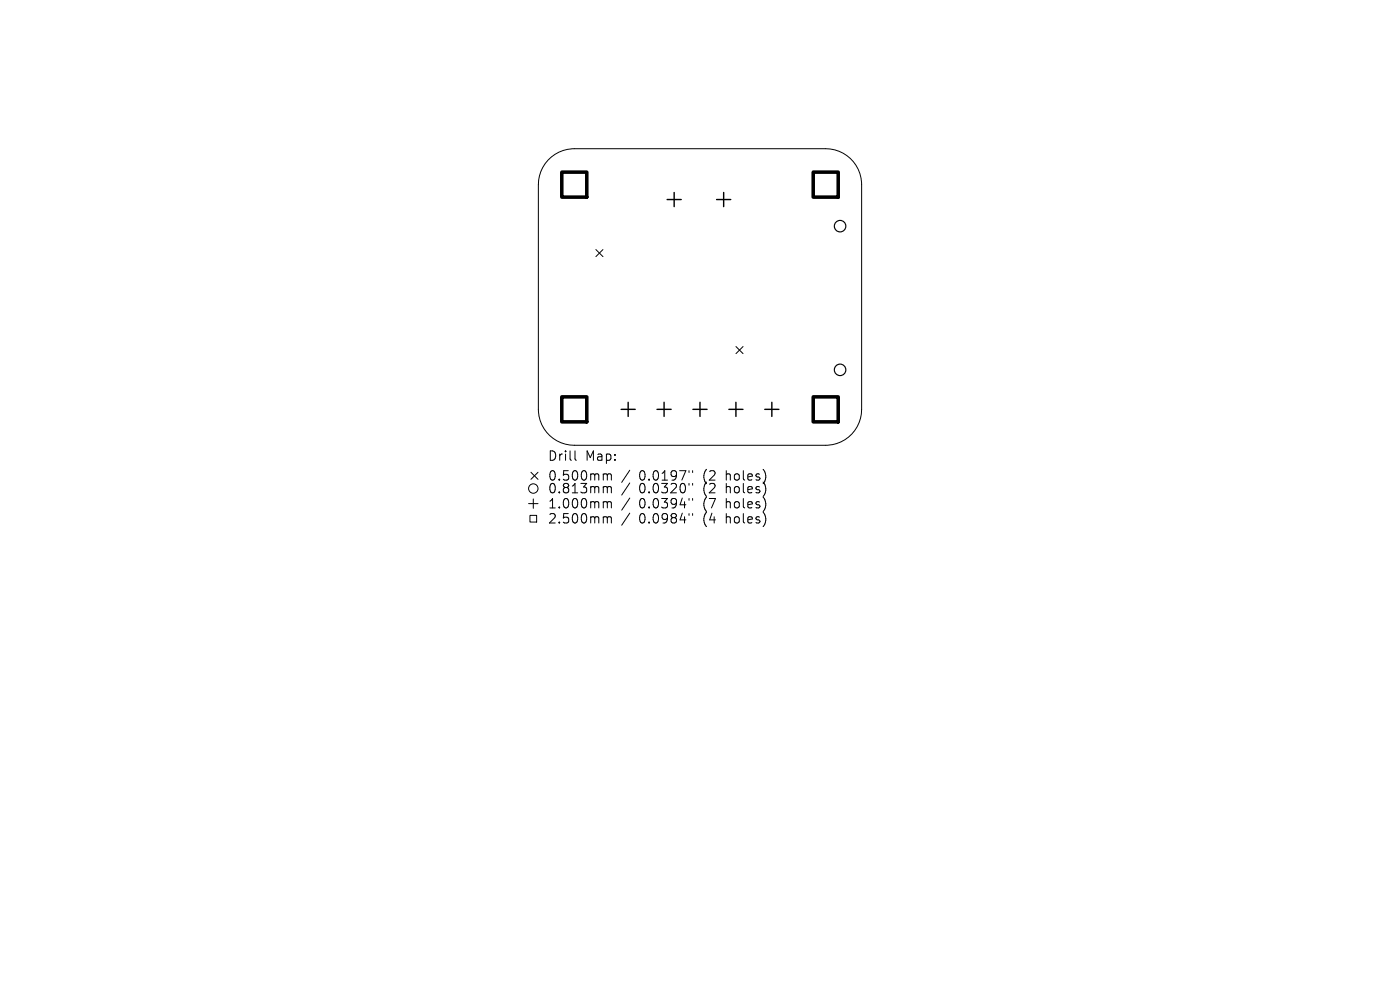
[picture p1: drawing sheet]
<svg xmlns="http://www.w3.org/2000/svg" width="297mm" height="210mm" viewBox="0 0 297 210" stroke-linecap="round" stroke-linejoin="round" font-family="sans-serif">
<defs><g id="words">
<g font-size="2.8">
<text x="116.1" y="98">Drill</text>
<text x="124.1" y="98">Map:</text>
<text x="116.1" y="102.2">0.500mm</text>
<text x="116.1" y="104.9">0.813mm</text>
<text x="135.6" y="102.2">0.0197&quot;</text>
<text x="135.6" y="104.9">0.0320&quot;</text>
<text x="149.3" y="102.2">(2</text>
<text x="149.3" y="104.9">(2</text>
<text x="154.3" y="102.2">holes)</text>
<text x="154.3" y="104.9">holes)</text>
<text x="116.1" y="108.1">1.000mm</text>
<text x="116.1" y="111.3">2.500mm</text>
<text x="135.6" y="108.1">0.0394&quot;</text>
<text x="135.6" y="111.3">0.0984&quot;</text>
<text x="149.3" y="108.1">(7</text>
<text x="149.3" y="111.3">(4</text>
<text x="154.3" y="108.1">holes)</text>
<text x="154.3" y="111.3">holes)</text>
</g>
</g></defs>
<g fill="none" stroke="#000" stroke-width=".21">
<path d="M116.3 34a7.6 7.6 0 0 1 5.5-2.5h53.4a7.6 7.6 0 0 1 7.6 7.7v47.6a7.6 7.6 0 0 1-7.6 7.7h-53.4a7.6 7.6 0 0 1-7.6-7.7v-47.6a7.6 7.6 0 0 1 2.1-5.2zM126.4 52.9l1.5 1.5M127.9 52.9l-1.5 1.5M156.1 73.5l1.5 1.5M157.6 73.5l-1.5 1.5M122 95.6v1.8l.3 .2M133.6 99.8l-1.7 2.5M146.2 99.8v.4M146.9 99.8v.4M112.1 106.8h2M112.4 109.3h1.4v1.4h-1.4zM112.6 100.2l1.5 1.5"/>
<path d="M113.1 105.8v2M114.1 100.2l-1.5 1.5M128.3 100.5l.4 .1 .1 .2M128.3 103.2h.3l.2 .3M128.3 106.4h.3l.2 .3M128.3 109.6h.3l.2 .3M128.8 100.8l.3-.3 .5 .1 .1 1.2M128.8 100.8v1M128.8 103.5v1M128.8 106.7v1M128.8 109.9v1M128.8 103.5l.3-.3 .5 .1 .1 1.2"/>
<path d="M128.8 106.7l.3-.3 .5 .1 .1 1.2M128.8 109.9l.3-.3 .5 .1 .1 1.2M133.6 102.5l-1.7 2.5M133.6 105.7l-1.7 2.5M133.6 108.9l-1.7 2.5M146.2 102.5v.4M146.2 105.7v.4M146.2 108.9v.4M146.9 102.5v.4M146.9 105.7v.4M146.9 108.9v.4"/>
<circle cx="113.1" cy="103.6" r="1"/>
</g>
<g fill="none" stroke="#000" stroke-width=".24">
<circle cx="178.2" cy="48" r="1.22"/>
<circle cx="178.2" cy="78.5" r="1.22"/>
</g>
<g fill="none" stroke="#000" stroke-width=".3">
<path d="M141.5 42.3h3M143 40.8v3M152 42.3h3M153.5 40.8v3M131.8 86.8h3M133.3 85.3v3M139.4 86.8h3M140.9 85.3v3M147 86.8h3M148.5 85.3v3M154.6 86.8h3M156.1 85.3v3"/>
<path d="M162.2 86.8h3M163.7 85.3v3"/>
</g>
<path d="M119.2 36.5h5.3v5.3h-5.3zM172.5 36.5h5.3v5.3h-5.3zM119.2 84.2h5.3v5.3h-5.3zM172.5 84.2h5.3v5.3h-5.3z" fill="none" stroke="#000" stroke-width=".75"/>
<use href="#words"/>
</svg>
